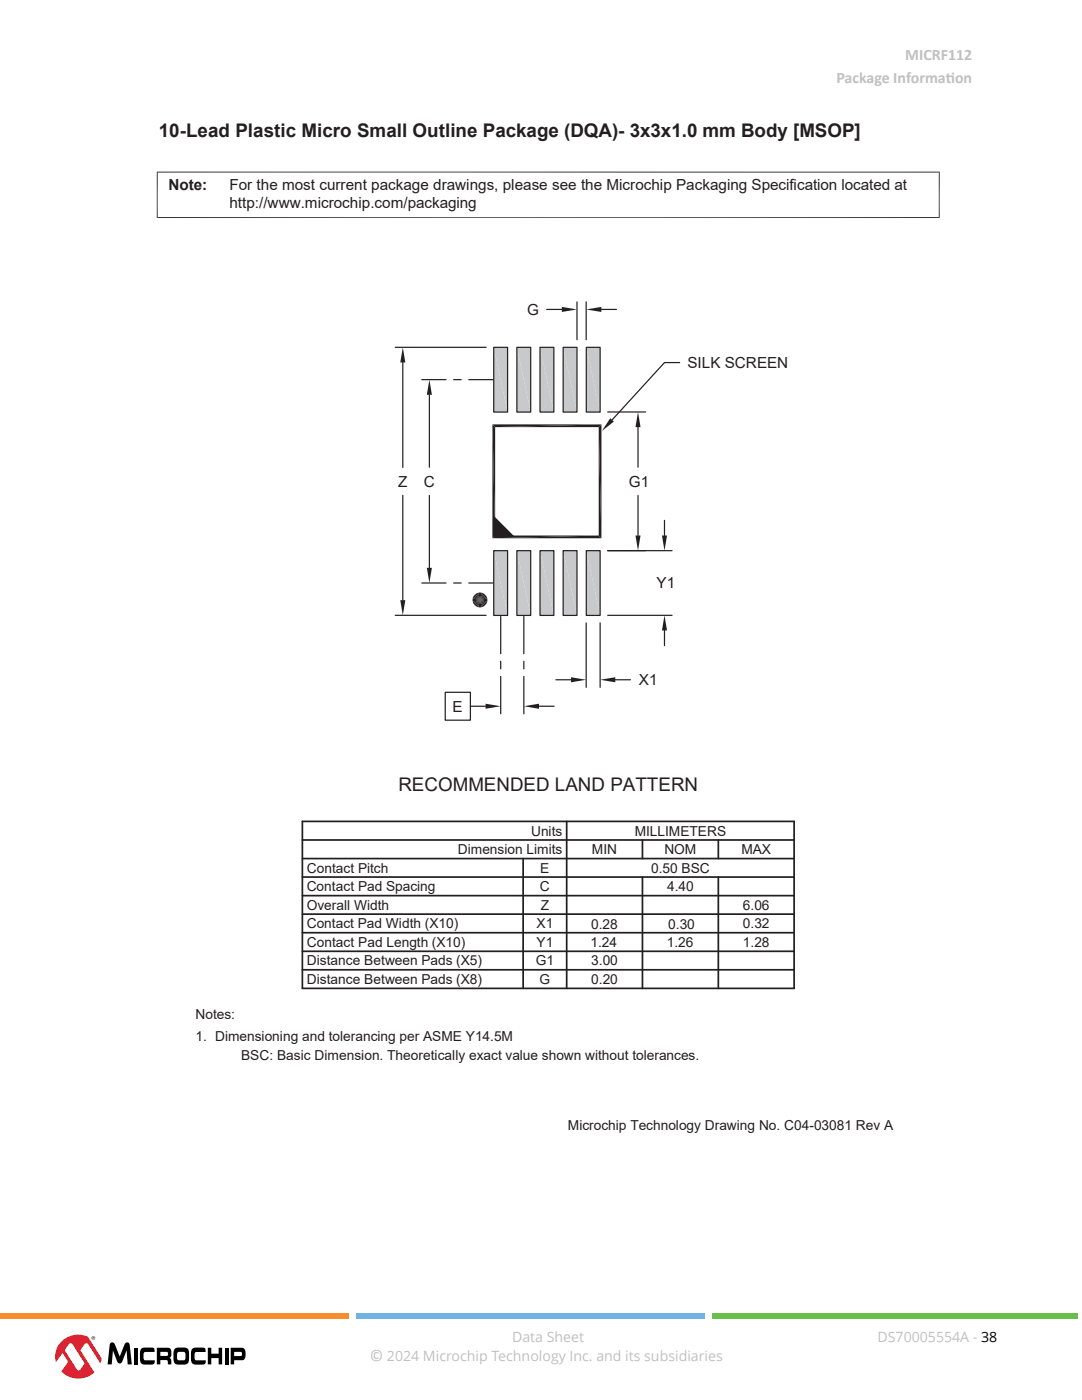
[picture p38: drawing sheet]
<svg xmlns="http://www.w3.org/2000/svg" width="216mm" height="279mm" viewBox="0 0 216 279" stroke-linecap="round" stroke-linejoin="round" font-family="sans-serif">
<defs><g id="words">
<g font-size="3.7" fill="#231f20">
<text x="31.7" y="27.3">10-Lead Plastic Micro Small Outline Package (DQA)- 3x3x1.0 mm Body [MSOP]</text>
<text x="79.5" y="157.8">RECOMMENDED LAND PATTERN</text>
</g>
<g font-size="3.2" fill="#c0c0c0">
<text x="166.9" y="16.6">Package Informat</text>
<text x="180.6" y="12">MICRF112</text>
<text x="188.7" y="16.6">ion</text>
<text x="73.8" y="271.7">©</text>
</g>
<g font-size="3" fill="#231f20">
<text x="33.6" y="37.9">Note:</text>
<text x="45.8" y="41.4">http://www.microchip.com/packaging</text>
<text x="45.8" y="37.9">For the most current package drawings, please see the Microchip Packaging Specification located at</text>
<text x="105.2" y="62.8">G</text>
<text x="137.2" y="73.5">SILK SCREEN</text>
<text x="79.5" y="97.2">Z</text>
<text x="84.6" y="97.1">C</text>
<text x="125.5" y="97.1">G1</text>
<text x="131" y="117.4">Y1</text>
<text x="127.5" y="136.8">X1</text>
<text x="90.3" y="142">E</text>
</g>
<g font-size="2.8" fill="#c0c0c0">
<text x="102.2" y="267.7">Data Sheet</text>
<text x="175.1" y="267.7">DS70005554A - 38</text>
<text x="77.2" y="271.7">2024 Microchip Technology Inc. and its subsidiaries</text>
</g>
<g font-size="2.7" fill="#231f20">
<text x="106" y="166.8">Units</text>
<text x="126.6" y="166.8">MILLIMETERS</text>
<text x="91.4" y="170.5">Dimension Limits</text>
<text x="118.1" y="170.5">MIN</text>
<text x="132.6" y="170.5">NOM</text>
<text x="147.9" y="170.5">MAX</text>
<text x="61.2" y="177.9">Contact Pad Spacing</text>
<text x="61.2" y="174.2">Contact Pitch</text>
<text x="107.7" y="177.9">C</text>
<text x="107.8" y="174.2">E</text>
<text x="129.9" y="174.2">0.50 BSC</text>
<text x="133.1" y="177.9">4.40</text>
<text x="61.2" y="185.3">Contact Pad Width (X10)</text>
<text x="61.2" y="181.6">Overall Width</text>
<text x="107" y="185.3">X1</text>
<text x="107.9" y="181.6">Z</text>
<text x="118" y="185.4">0.28</text>
<text x="133.3" y="185.4">0.30</text>
<text x="148.2" y="185.3">0.32</text>
<text x="148.2" y="181.6">6.06</text>
<text x="61.2" y="189">Contact Pad Length (X10)</text>
<text x="107" y="189">Y1</text>
<text x="117.8" y="189">1.24</text>
<text x="133.1" y="189">1.26</text>
<text x="148.2" y="189">1.28</text>
<text x="61.2" y="192.7">Distance Between Pads (X5)</text>
<text x="61.2" y="196.4">Distance Between Pads (X8)</text>
<text x="106.9" y="192.7">G1</text>
<text x="107.7" y="196.4">G</text>
<text x="118" y="196.4">0.20</text>
<text x="118" y="192.7">3.00</text>
<text x="39" y="203.4">Notes:</text>
<text x="39" y="207.7">1. Dimensioning and tolerancing per ASME Y14.5M</text>
<text x="48.1" y="211.6">BSC: Basic Dimension. Theoretically exact value shown without tolerances.</text>
<text x="113.3" y="225.6">Microchip Technology Drawing No. C04-03081 Rev A</text>
</g>
</g></defs>
<g fill="#c8c9cb">
<path d="M117 69.3l2.7 12.9h-2.7z"/>
<path d="M117 69.3h2.7v12.9z"/>
<path d="M112.4 69.3l2.7 12.9h-2.7z"/>
<path d="M112.4 69.3h2.7v12.9z"/>
<path d="M107.8 69.3l2.7 12.9h-2.7z"/>
<path d="M107.8 69.3h2.7v12.9z"/>
<path d="M103.1 69.3l2.8 12.9h-2.8z"/>
<path d="M103.1 69.3h2.8v12.9z"/>
<path d="M98.5 69.3l2.8 12.9h-2.8z"/>
<path d="M98.5 69.3h2.8v12.9z"/>
<path d="M117 109.9l2.7 12.9h-2.7z"/>
<path d="M117 109.9h2.7v12.9z"/>
<path d="M112.4 109.9l2.7 12.9h-2.7z"/>
<path d="M112.4 109.9h2.7v12.9z"/>
<path d="M107.8 109.9l2.7 12.9h-2.7z"/>
<path d="M107.8 109.9h2.7v12.9z"/>
<path d="M103.1 109.9l2.8 12.9h-2.8z"/>
<path d="M103.1 109.9h2.8v12.9z"/>
<path d="M98.5 109.9l2.8 12.9h-2.8z"/>
<path d="M98.5 109.9h2.8v12.9z"/>
</g>
<path d="M98.5 69.3h2.8v12.9h-2.8zM103.1 69.3h2.8v12.9h-2.8zM107.8 69.3h2.7v12.9h-2.7zM112.4 69.3h2.7v12.9h-2.7zM117 69.3h2.7v12.9h-2.7zM98.5 109.9h2.8v12.9h-2.8zM103.1 109.9h2.8v12.9h-2.8zM107.8 109.9h2.7v12.9h-2.7zM112.4 109.9h2.7v12.9h-2.7zM117 109.9h2.7v12.9h-2.7z" fill="none" stroke="#231f20" stroke-width=".24"/>
<path d="M31.3 34.3h156.2M31.4 34.3v9.2M187.4 34.3v9.2M31.3 43.4h156.2" fill="none" stroke="#231f20" stroke-width=".2"/>
<g fill="none" stroke="#231f20" stroke-width=".34">
<path d="M60.3 167.6h98.2M60.3 163.9h98.2v33.4h-98.2zM60.3 171.3h98.2M60.3 178.7h98.2M60.3 175h98.2M104.4 171.3v26M113.1 163.9v33.4M128.2 167.6v3.7M128.2 175v22.3M143.3 167.6v3.7M143.3 175v22.3M60.3 186.1h98.2"/>
<path d="M60.3 189.9h98.2M60.3 193.5h98.2M60.3 182.4h98.2"/>
</g>
<g fill="#231f20">
<path d="M95.8 119.7l1.4-.3v.3z"/>
<path d="M95.8 119.7l1.3-.6 .1 .3z"/>
<path d="M95.8 119.7l1.1-.9 .2 .3z"/>
<path d="M96.7 118.6l.2 .2-1.1 .9z"/>
<path d="M96.4 118.4l.3 .2-.9 1.1z"/>
<path d="M96.1 118.3l.3 .1-.6 1.3z"/>
<path d="M95.8 118.2l.3 .1-.3 1.4z"/>
<path d="M95.4 118.3l.4-.1v1.5z"/>
<path d="M95.1 118.4l.3-.1 .4 1.4z"/>
<path d="M94.9 118.6l.2-.2 .7 1.3z"/>
<path d="M94.6 118.8l.2-.2 1 1.1z"/>
<path d="M94.6 118.8l1.2 .9-1.4-.6z"/>
<path d="M94.4 119.1l1.4 .6-1.5-.3z"/>
<path d="M94.3 119.4l1.5 .3h-1.5z"/>
<path d="M94.3 119.7h1.5l-1.5 .4z"/>
<path d="M94.3 120.1l1.5-.4-1.4 .7z"/>
<path d="M94.4 120.4l1.4-.7-1.2 1z"/>
<path d="M94.6 120.7l1.2-1-.9 1.2z"/>
<path d="M95.8 119.7l-.7 1.4-.3-.2z"/>
<path d="M95.8 119.7l-.4 1.5-.3-.1z"/>
<path d="M95.8 119.7v1.5h-.4z"/>
<path d="M95.8 119.7l.3 1.5h-.3z"/>
<path d="M95.8 119.7l.6 1.4-.3 .1z"/>
<path d="M95.8 119.7l.9 1.2-.3 .2z"/>
<path d="M95.8 119.7l1.1 1-.2 .2z"/>
<path d="M95.8 119.7l1.3 .7-.2 .3z"/>
<path d="M95.8 119.7l1.4 .4-.1 .3z"/>
<path d="M95.8 119.7h1.4v.4z"/>
<path d="M98.3 84.7l.5 22.2-.5 .5z"/>
<path d="M98.3 84.7l.5 .5v21.7z"/>
<path d="M98.3 84.7h21.7l-21.2 .5z"/>
<path d="M98.8 85.2l21.2-.5-.5 .5z"/>
<path d="M119.5 85.2l.5-.5v22.7z"/>
<path d="M119.5 85.2l.5 22.2-.5-.5z"/>
<path d="M98.3 107.4l21.2-.5 .5 .5z"/>
<path d="M98.8 106.9h20.7l-21.2 .5z"/>
<path d="M98.5 102.9l4.2 4.2h-4.2z"/>
</g>
<path d="M99.9 123v7.5M99.9 132v1.5M99.9 135v7.5M104.5 123v7.5M104.5 132v1.5M104.5 135v7.5M93.9 140.9h3M107.6 140.9h3" fill="none" stroke="#231f20" stroke-width=".24"/>
<g fill="#231f20">
<path d="M104.5 140.9l3.1-.5v1z"/>
<path d="M96.9 140.4l3 .5-3 .5z"/>
</g>
<path d="M84.2 75.8h4.8M85.7 78.8v14.4M90.5 75.8h1.5M93.5 75.8h4.9M85.7 98.9v14.4M84.2 116.3h4.8M90.5 116.3h1.5M93.5 116.3h4.9M88.8 138.2h5.1v5.5h-5.1z" fill="none" stroke="#231f20" stroke-width=".24"/>
<g fill="#231f20">
<path d="M85.2 113.3h1l-.5 3z"/>
<path d="M85.7 75.8l.5 3h-1z"/>
</g>
<path d="M78.9 69.3h18.1M80.4 72.3v21M80.4 98.9v20.9M78.9 122.8h18.1" fill="none" stroke="#231f20" stroke-width=".24"/>
<g fill="#231f20">
<path d="M79.9 119.8h1l-.5 3z"/>
<path d="M80.4 69.3l.5 3h-1z"/>
</g>
<path d="M121.3 82.2h7.5M127.3 85.2v8M127.3 98.9v8M121.3 109.9h7.5" fill="none" stroke="#231f20" stroke-width=".24"/>
<g fill="#231f20">
<path d="M126.8 106.9h1l-.5 3z"/>
<path d="M127.3 82.2l.5 3h-1z"/>
</g>
<path d="M110.9 135.7h3M117 124.3v12.9M119.7 124.3v12.9M122.8 135.7h3" fill="none" stroke="#231f20" stroke-width=".24"/>
<g fill="#231f20">
<path d="M113.9 135.2l3.1 .5-3.1 .5z"/>
<path d="M119.7 135.7l3.1-.5v1z"/>
</g>
<path d="M109.1 61.8h3M115.1 60.2v7.6M117 60.2v7.6M120 61.8h3" fill="none" stroke="#231f20" stroke-width=".24"/>
<g fill="#231f20">
<path d="M117 61.8l3-.5v1z"/>
<path d="M112.1 61.3l3 .5-3 .5z"/>
</g>
<path d="M121.3 109.9h12.8M132.6 103.8v3.1M121.3 122.8h12.8M132.6 125.8v3" fill="none" stroke="#231f20" stroke-width=".24"/>
<g fill="#231f20">
<path d="M132.6 122.8l.5 3h-1z"/>
<path d="M132.1 106.9h1l-.5 3z"/>
<path d="M121.8 83.5l.7 .6-2.4 1.9z"/>
</g>
<path d="M135.6 72.4h-3l-10.5 11.4" fill="none" stroke="#231f20" stroke-width=".24"/>
<g fill="#000">
<path d="M22.1 268a.56 .56 0 0 1 .8 .3l1 2.4 .9-2.4a.53 .53 0 0 1 .5-.4 .53 .53 0 0 1 .5 .3l.5 4.1h-.8l-.2-2.8-.9 2.2a.52 .52 0 0 1-.5 .4 .52 .52 0 0 1-.5-.4l-.9-2.2-.2 2.8h-.8l.4-3.9zM26.7 269h.8v3.3h-.8zM28.3 269.1l1.9-.2 .5 .2 .1 .7-2 .1-.1 .3-.1 .6 .2 .6 2.1 .1-.1 .6a3.1 3.1 0 0 1-2.5 .1 2.15 2.15 0 0 1-.4-2.1l.1-.5zM38.5 269.1l1.9-.2 .5 .2 .1 .7-2 .1-.2 .3v.6l.2 .6 2.1 .1-.1 .6a3.1 3.1 0 0 1-2.5 .1 3.1 3.1 0 0 1 0-3.1zM41.5 269h.7v1.2h1.4v-1.2h.7v3.3h-.7v-1.3h-1.4v1.3h-.7zM44.8 269h.8v3.3h-.8z"/>
<path d="M31.3 269v3.3h.7v-.9l1.4 .1 .1 .8h.7a1.01 1.01 0 0 0-.4-1.3 1.44 1.44 0 0 0 0-2zM32 269.8h1.4l.1 .7-.2 .1h-1.3z"/>
<path d="M35 269.1l1.7-.2a.93 .93 0 0 1 1 1.2 2.15 2.15 0 0 1-.4 2.1l-1.7 .1a.93 .93 0 0 1-1-1.2 2.15 2.15 0 0 1 .4-2zM35.4 270v1.3a1.55 1.55 0 0 0 1.4 .1l.2-.3v-.6a.49 .49 0 0 0-.4-.7h-.8z"/>
<path d="M46 269v3.3h.7v-.8h1.7a1.39 1.39 0 0 0 .6-1.8 .75 .75 0 0 0-.8-.7zM46.7 269.8h1.3a.47 .47 0 0 1 .3 .4 .47 .47 0 0 1-.2 .4h-1.4z"/>
</g>
<path d="M12.1 267.9a4.8 4.8 0 0 1 4.9-1.3l3.2 4.7a4.6 4.6 0 0 1-5.2 3.8 4.6 4.6 0 0 1-3.9-5.1l.2-.8z" fill="#fff"/>
<path d="M12.1 267.9a4.2 4.2 0 0 0-.9 4l1.3-1.9 .9 1.4a.55 .55 0 0 1-.1 .8l-1.1 1.5a4.8 4.8 0 0 0 6.6 .2l-2.8-4.4 .3-.4a1.55 1.55 0 0 1 1-1l.4 .3 2.3 3.7 .3-1-2.8-4.3a4.7 4.7 0 0 0-5.4 1.1zM13.7 268.3l.3-.2 .4 .1 2.4 3.7a1.28 1.28 0 0 1-.6 1.1l-.5 .5-.4-.2-2.4-3.9z" fill="#ed1c2e"/>
<path d="M18.3 267a.36 .36 0 0 1 .7 0 .36 .36 0 0 1-.7 0zM18.3 267a.3 .3 0 0 0 .6 0 .3 .3 0 0 0-.6 0zM18.5 266.8h.3v.4l-.2-.2-.1 .2zM18.6 266.9l.1 .1z" fill="#000"/>
<path d="M0 262h69.6v1.1h-69.6z" fill="#f98d2b"/>
<path d="M71 262h69.6v1.1h-69.6z" fill="#6fb2e3"/>
<path d="M142.1 262h72.9v1.1h-72.9z" fill="#6abf4b"/>
<use href="#words"/>
</svg>
